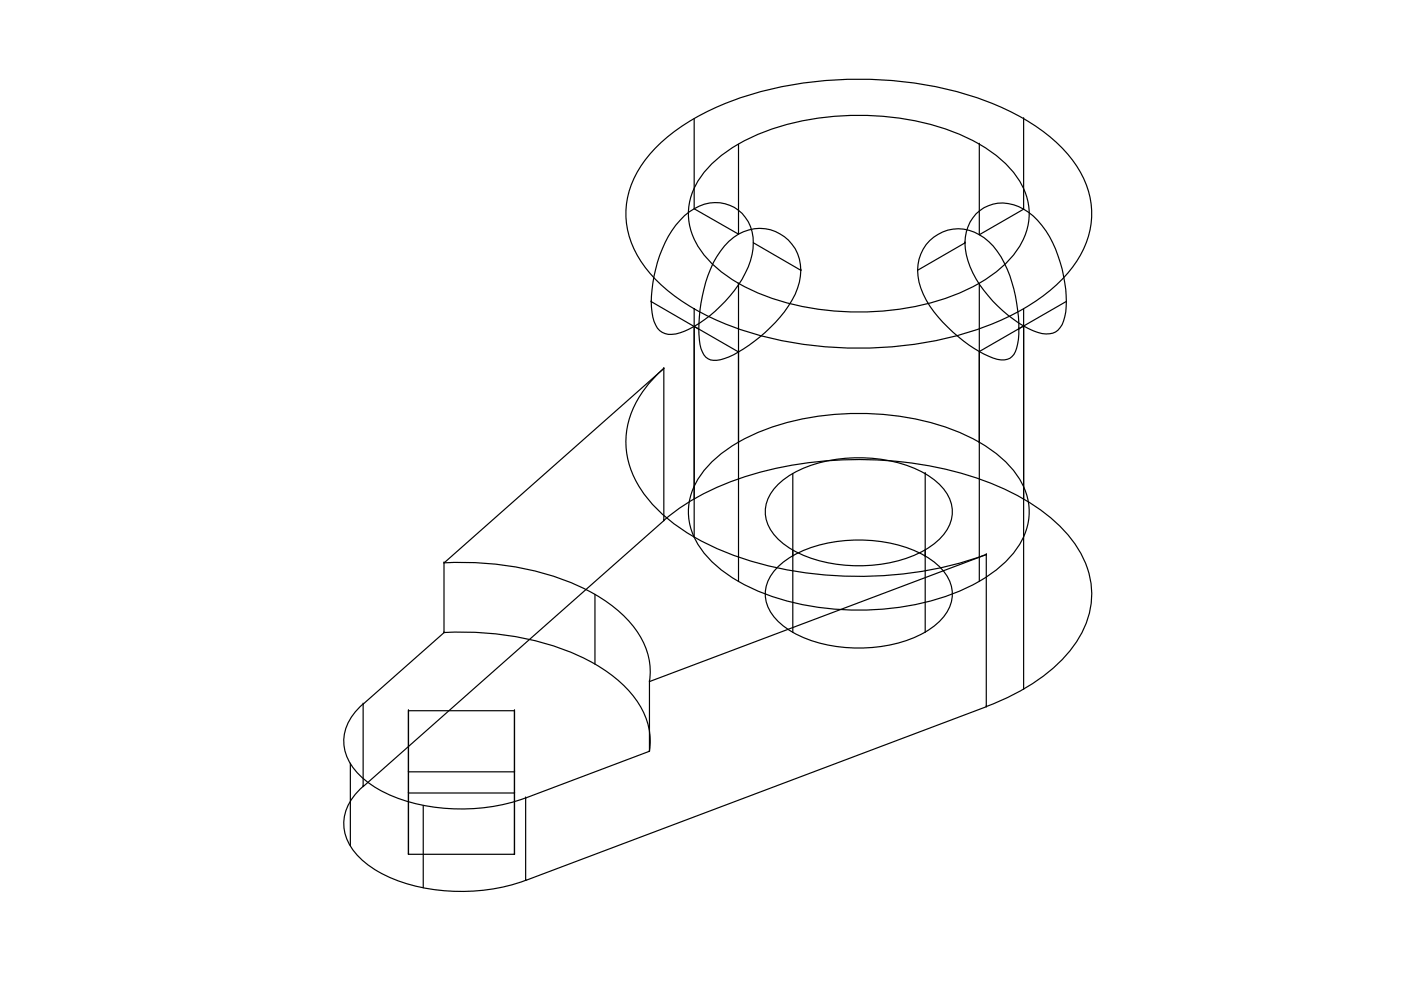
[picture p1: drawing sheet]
<svg xmlns="http://www.w3.org/2000/svg" width="297mm" height="210mm" viewBox="0 0 297 210" stroke-linecap="round" stroke-linejoin="round" font-family="sans-serif">
<!-- layer: 0 -->
<g fill="none" stroke="#000" stroke-width=".25">
<path d="M139.1 31.2a47.8 47.8 0 0 1 21.5-11.6 81.6 81.6 0 0 1 48.7 1.9 41.9 41.9 0 0 1 17.2 11.4 18 18 0 0 1 3.4 19.6 29.9 29.9 0 0 1-12.9 13 71.4 71.4 0 0 1-34.9 8.3 71.4 71.4 0 0 1-34.9-8.3 29.9 29.9 0 0 1-12.9-13 17.6 17.6 0 0 1 2-17.9zM147.2 25.2v19.1l9.4 5.3v-19M151.4 34.3a40.2 40.2 0 0 1 20-8.9 58.7 58.7 0 0 1 32.4 3.2 26.4 26.4 0 0 1 12.5 9.9 12.9 12.9 0 0 1-1 15 29.8 29.8 0 0 1-13.6 9.3 58.9 58.9 0 0 1-41.3-.8 26.4 26.4 0 0 1-12.5-9.9 12.9 12.9 0 0 1 1-15zM207.6 30.6h.1M217 25.2h.1M217 25.2v19.2l-9.4 5.4v-19.2M145.1 45.7a9.1 9.1 0 0 1 9.7-2.2 8.4 8.4 0 0 1 4.9 9.2 21.4 21.4 0 0 1-7 12.3 21.9 21.9 0 0 1-9.4 5.8 3.7 3.7 0 0 1-4.6-2.7 22.9 22.9 0 0 1 .7-12.5 21.7 21.7 0 0 1 5.7-9.9zM154.5 51.2a8.9 8.9 0 0 1 10.9-1.6 8.9 8.9 0 0 1 4.1 10.2 22.5 22.5 0 0 1-7.3 10.7 26.4 26.4 0 0 1-9.4 5.8 3.1 3.1 0 0 1-4.2-2.4 30.5 30.5 0 0 1 3.4-19.5l1.6-2.3zM159.7 51.5l10.1 5.8M169.8 57.3h.1M197.1 51a8.8 8.8 0 0 1 12.6 .3 22.9 22.9 0 0 1 5.8 12.9 24.3 24.3 0 0 1 0 9.6 3 3 0 0 1-4.1 2.4 29.2 29.2 0 0 1-13.4-10.1 14 14 0 0 1-3.4-10 8.9 8.9 0 0 1 2.5-5.1zM204.6 51.5h.1"/>
<path d="M204.6 51.5l-10.1 5.8M207 45.3a8.2 8.2 0 0 1 11-.3 19.5 19.5 0 0 1 6.8 10.6 24.4 24.4 0 0 1 .9 11.6 4 4 0 0 1-3.2 3.6 10.3 10.3 0 0 1-6.5-2.3 28.1 28.1 0 0 1-10.3-11.9 10.5 10.5 0 0 1 .6-10.4zM138.1 64h.1M138.1 64l18.5 10.6M140.7 78.1a21.5 21.5 0 0 0-8 15.1 20 20 0 0 0 6.8 15 49.6 49.6 0 0 0 21.6 11.3 81.6 81.6 0 0 0 48-1.9M140.7 78.1l-46.6 41.3v14.7l-17.1 15.2v17.5l63.7-56.4M140.7 78.1h.1M140.7 78.1v32.3M147.2 65.5v48.4M156.6 60.1v63.2M207.6 60.1v63.2M216 69.7h.1"/>
<path d="M217 65.5v80.7M226.1 63.9l-18.5 10.6M151.4 97.5a40.2 40.2 0 0 1 20-8.9 58.7 58.7 0 0 1 32.4 3.2 26.4 26.4 0 0 1 12.5 9.9 12.9 12.9 0 0 1-1 15 29.8 29.8 0 0 1-13.6 9.3 58.9 58.9 0 0 1-41.3-.8 26.4 26.4 0 0 1-12.5-9.9 12.9 12.9 0 0 1 1-15zM207.6 93.8h.1M94.1 119.3a59.6 59.6 0 0 1 32 6.7 23.3 23.3 0 0 1 11 11.8 13.7 13.7 0 0 1 .6 6.7M94.1 119.4h.1M140.7 110.4a53.1 53.1 0 0 1 23.3-11 81 81 0 0 1 47 3.4 39.1 39.1 0 0 1 16.3 11.7 17.8 17.8 0 0 1 .3 22.5 40 40 0 0 1-18.5 12.8M140.7 110.4h.1M164.5 103.2a21.5 21.5 0 0 1 13.1-5.9 30.7 30.7 0 0 1 18.5 3.1 10.8 10.8 0 0 1 5.7 7 8.6 8.6 0 0 1-4.3 8.3 28.3 28.3 0 0 1-18.1 4.2 24.9 24.9 0 0 1-13.9-5.1 7.7 7.7 0 0 1-2.4-9.6zM168.1 100.4v33.7M196.2 100.4h.1M196.2 117.9h.1"/>
<path d="M196.2 100.4v33.7M209.1 117.6l-71.4 26.9v14.8l-26.3 9.9v17.5l97.7-36.9M209.1 117.6h.1M209.1 117.6v32.2M94.1 134.1a59.6 59.6 0 0 1 32 6.7 23.3 23.3 0 0 1 11 11.7 13.7 13.7 0 0 1 .6 6.8M94.1 134.1h.1M126.1 126v14.8M164.5 120.6a21.5 21.5 0 0 1 13.1-5.8 30.7 30.7 0 0 1 18.5 3.1 10.8 10.8 0 0 1 5.7 7 8.6 8.6 0 0 1-4.3 8.3 28.3 28.3 0 0 1-18.1 4.1 24.9 24.9 0 0 1-13.9-5.1 7.7 7.7 0 0 1-2.4-9.5zM76.9 149.3a9.8 9.8 0 0 0-3.6 10.5 15.3 15.3 0 0 0 8.3 8.3 40.1 40.1 0 0 0 29.8 1.1M77 149.3h.1M86.6 150.7v30.4M86.6 150.7h.1"/>
<path d="M109.1 150.7h-22.5v17.4M109.1 150.7h.1M137.7 159.3h.1M137.7 144.5h.1M209.1 149.8h.1M74.3 161.8v17.5M76.9 166.8a9.8 9.8 0 0 0-3.6 10.5 15.3 15.3 0 0 0 8.3 8.3 40.1 40.1 0 0 0 29.8 1.1M77 166.8h.1M86.6 163.6h22.5v17.5M86.6 168.1h22.5v13h-22.5zM86.6 163.6h.1M86.6 168.1h.1"/>
<path d="M89.7 170.8v17.4M109.1 163.6v-12.9v17.4M109.1 163.6h.1M109.1 168.1h.1M111.4 169.2h.1M86.6 181.1h.1M109.1 181.1h.1M111.4 186.7h.1"/>
</g>
</svg>
